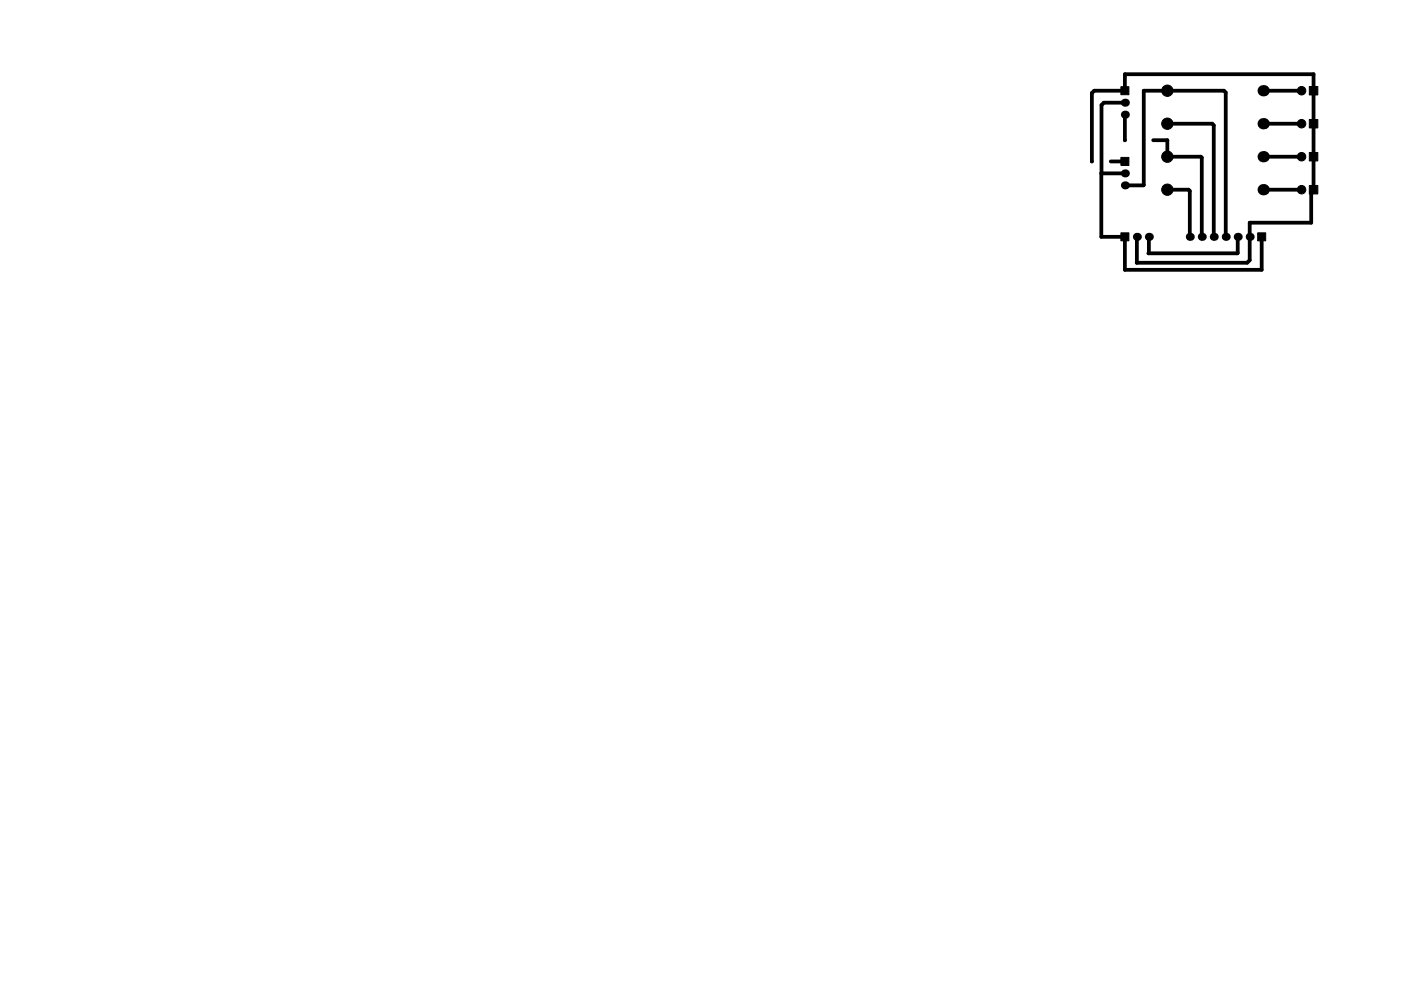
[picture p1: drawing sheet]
<svg xmlns="http://www.w3.org/2000/svg" width="297mm" height="210mm" viewBox="0 0 297 210" stroke-linecap="round" stroke-linejoin="round" font-family="sans-serif">
<g fill="#000" stroke="#000" stroke-width=".21">
<path d="M277.6 18.3h1.8v1.8h-1.8zM237.7 33.4h1.7v1.7h-1.7zM237.7 18.4h1.7v1.7h-1.7zM277.6 25.3h1.8v1.8h-1.8zM277.6 32.3h1.8v1.8h-1.8zM277.6 39.3h1.8v1.8h-1.8zM237.7 49.4h1.7v1.7h-1.7zM266.6 49.4h1.8v1.7h-1.8z"/>
<circle cx="247.5" cy="19.2" r="1.2"/>
<circle cx="276" cy="19.2" r=".9"/>
<circle cx="231.5" cy="34.2" r=".3"/>
<circle cx="238.5" cy="29.7" r=".3"/>
<circle cx="247.5" cy="33.2" r="1.2"/>
<circle cx="247.5" cy="26.2" r="1.2"/>
<circle cx="276" cy="26.2" r=".9"/>
<circle cx="276" cy="33.2" r=".9"/>
<circle cx="247.5" cy="40.2" r="1.2"/>
<circle cx="276" cy="40.2" r=".9"/>
</g>
<g fill="#000">
<circle cx="267.8" cy="19.2" r="1.2"/>
<circle cx="238.5" cy="36.8" r=".85"/>
<circle cx="238.5" cy="39.3" r=".85"/>
<circle cx="238.5" cy="21.8" r=".85"/>
<circle cx="238.5" cy="24.3" r=".85"/>
<circle cx="267.8" cy="26.2" r="1.2"/>
<circle cx="267.8" cy="33.2" r="1.2"/>
<circle cx="241" cy="50.2" r=".85"/>
<circle cx="243.6" cy="50.2" r=".85"/>
<circle cx="252.3" cy="50.2" r=".85"/>
<circle cx="254.8" cy="50.2" r=".85"/>
<circle cx="257.3" cy="50.2" r=".85"/>
<circle cx="259.9" cy="50.2" r=".85"/>
<circle cx="262.4" cy="50.2" r=".85"/>
<circle cx="265" cy="50.2" r=".85"/>
<circle cx="267.8" cy="40.2" r="1.2"/>
</g>
<g fill="none" stroke="#000" stroke-width=".8">
<path d="M267.8 19.2h8.2M231.5 34.2v-14.5l.5-.5h6.5v-3.5h40v24.5l-.5 .5v6.5h-13v8l-.6 .5h-23.4v-5.5M233.5 36.8v13.4h5v7h29v-7M233.5 36.8h5M235.5 34.2h3M238.5 39.3l4-.1v-20h17l.4 .4v30.6M238.5 24.3v5.4M238.5 21.8h-4.5l-.5 .5v14.5M244.5 29.7h3v3.5h7.1l.2 .2v16.8M247.5 26.2h9.5l.3 .4v23.6M267.8 26.2h8.2M267.8 33.2h8.2"/>
<path d="M243.6 50.2l-.1 3.5h18.8l.1-3.5M247.5 40.2h4.5l.3 .3v9.7M267.8 40.2h8.2"/>
</g>
</svg>
